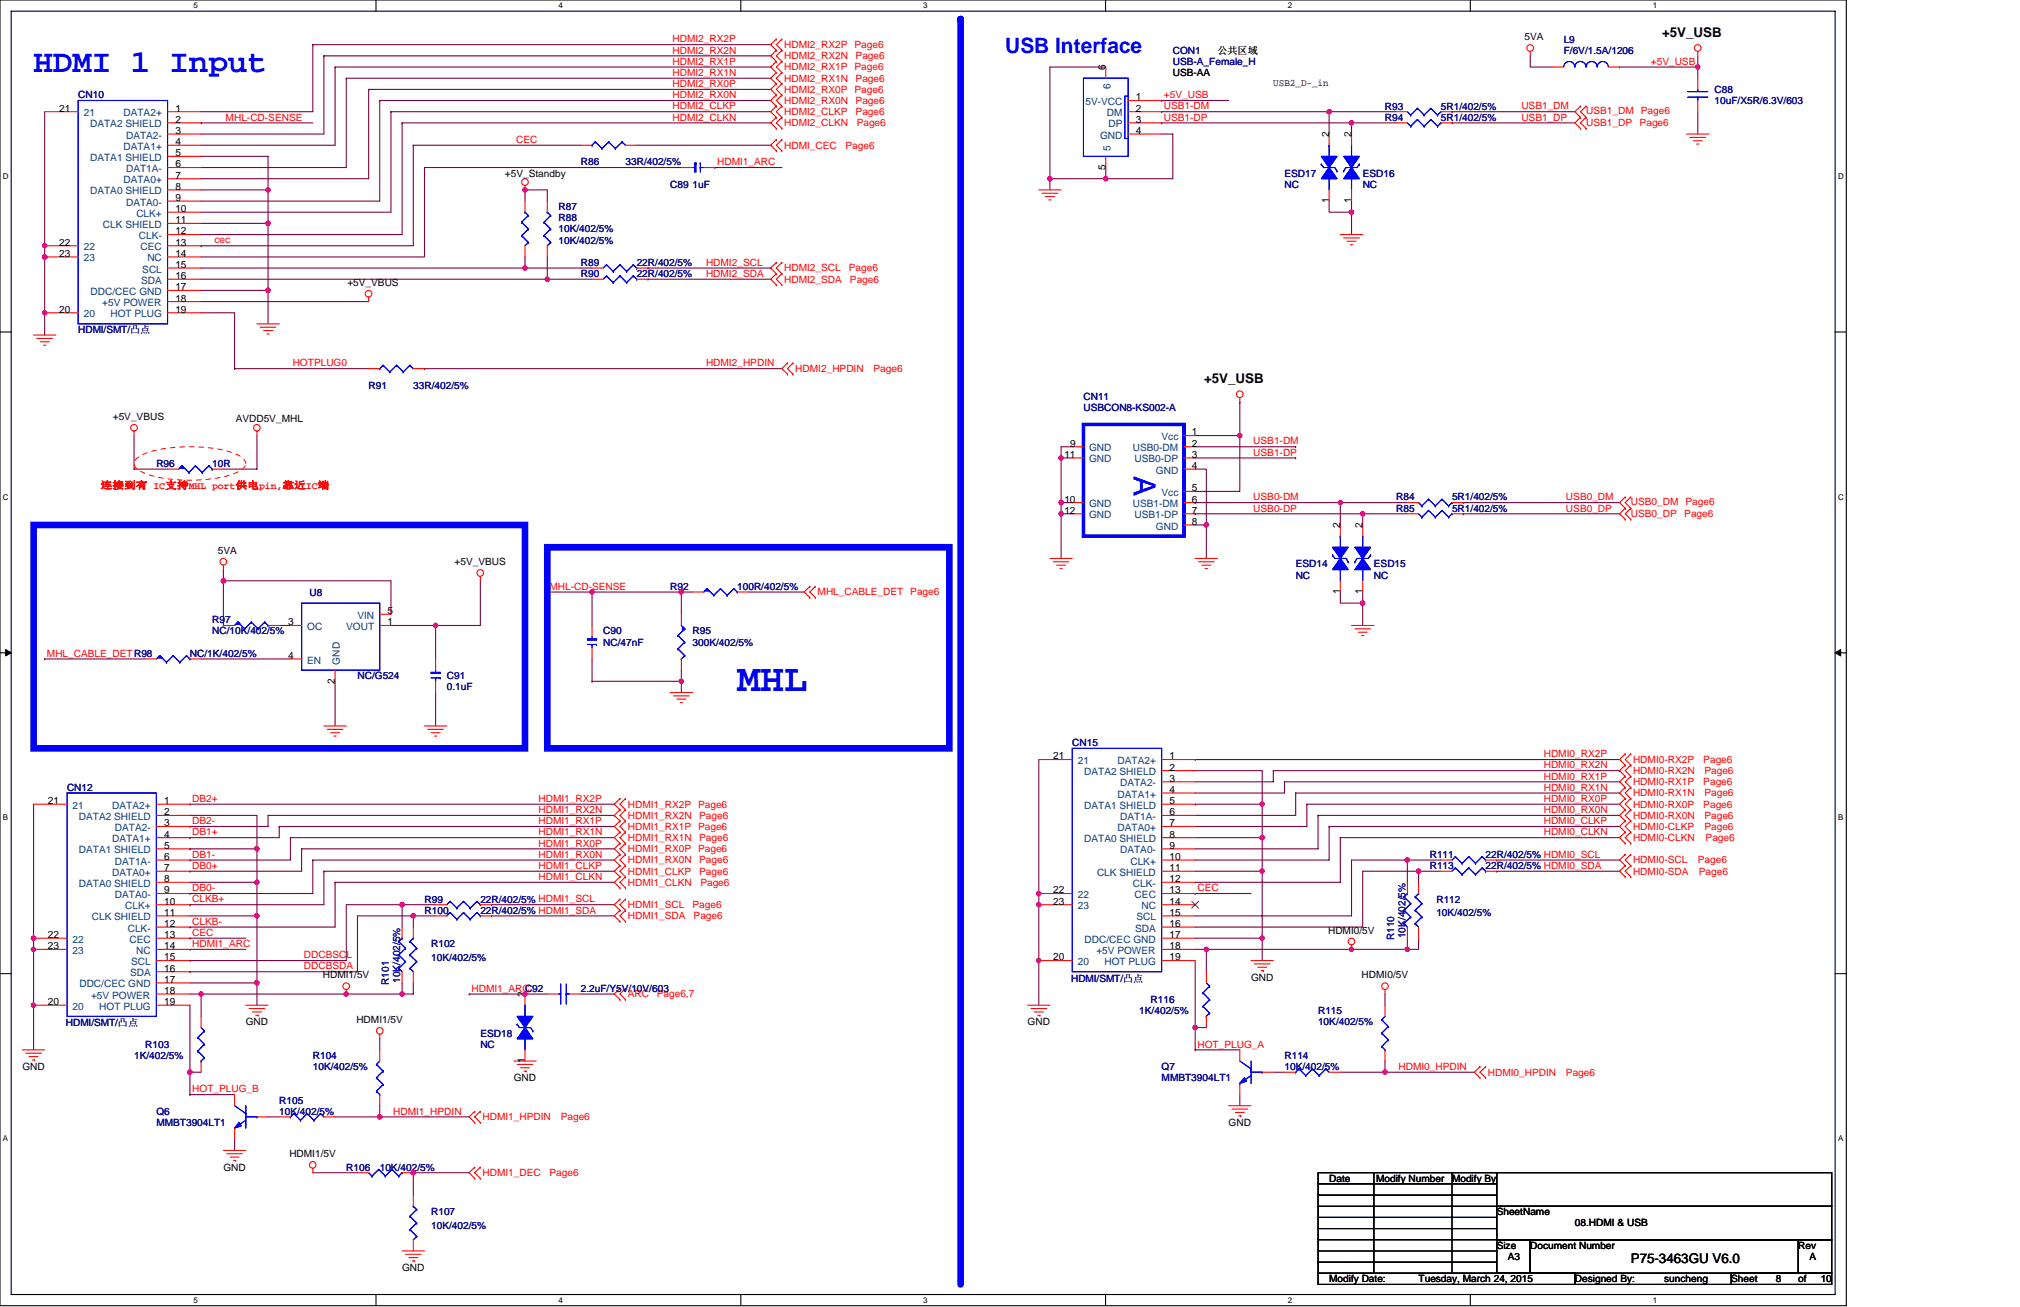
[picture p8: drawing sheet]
<svg xmlns="http://www.w3.org/2000/svg" width="432mm" height="279mm" viewBox="0 0 432 279" stroke-linecap="round" stroke-linejoin="round" font-family="sans-serif">
<defs><g id="words">
<text font-size="8.3" fill="#00f" x="157.6" y="147.8">MHL</text>
<text font-size="6.9" fill="#00f" x="7.2" y="15.3">HDMI 1 Input</text>
<text font-size="6.4" fill="#00f" x="242.4" y="101.7" transform="rotate(90 242.4 101.7)">A</text>
<text font-size="4.5" fill="#00f" x="214.9" y="11.4">USB Interface</text>
<g font-size="2.9">
<text x="355.3" y="7.9">+5V_USB</text>
<text x="257.4" y="81.9">+5V_USB</text>
<text x="348.6" y="270">P75-3463GU V6.0</text>
</g>
<g font-size="2.2">
<text x="236.3" y="15" transform="rotate(-90 236.3 15)">6</text>
<text x="12.6" y="23.9">21</text>
<text x="37.5" y="23.9">1</text>
<text x="242.8" y="23.9">2</text>
<text x="242.8" y="21.5">1</text>
<text x="37.5" y="26.2">2</text>
<text x="37.5" y="28.6">3</text>
<text x="242.8" y="28.6">4</text>
<text x="242.8" y="26.2">3</text>
<text x="284.1" y="29.4" transform="rotate(-90 284.1 29.4)">2</text>
<text x="288.9" y="29.4" transform="rotate(-90 288.9 29.4)">2</text>
<text x="37.5" y="33.4">5</text>
<text x="37.5" y="31">4</text>
<text x="37.5" y="35.8">6</text>
<text x="37.5" y="40.6">8</text>
<text x="37.5" y="38.2">7</text>
<text x="236.3" y="36.3" transform="rotate(-90 236.3 36.3)">5</text>
<text x="37.5" y="47.7">11</text>
<text x="37.5" y="45.3">10</text>
<text x="37.5" y="43">9</text>
<text x="284.1" y="43.5" transform="rotate(-90 284.1 43.5)">1</text>
<text x="288.9" y="43.5" transform="rotate(-90 288.9 43.5)">1</text>
<text x="12.6" y="52.5">22</text>
<text x="37.5" y="52.5">13</text>
<text x="37.5" y="50.1">12</text>
<text x="12.6" y="54.9">23</text>
<text x="37.5" y="54.9">14</text>
<text x="37.5" y="59.7">16</text>
<text x="37.5" y="57.3">15</text>
<text x="37.5" y="64.5">18</text>
<text x="37.5" y="62.1">17</text>
<text x="12.6" y="66.8">20</text>
<text x="37.5" y="66.8">19</text>
<text x="228.7" y="95.5">9</text>
<text x="254.8" y="93.1">1</text>
<text x="254.8" y="95.5">2</text>
<text x="227.5" y="97.9">11</text>
<text x="254.8" y="100.3">4</text>
<text x="254.8" y="97.9">3</text>
<text x="227.5" y="107.4">10</text>
<text x="254.8" y="105">5</text>
<text x="254.8" y="107.4">6</text>
<text x="227.5" y="109.8">12</text>
<text x="254.8" y="112.2">8</text>
<text x="254.8" y="109.8">7</text>
<text x="286.5" y="112.9" transform="rotate(-90 286.5 112.9)">2</text>
<text x="291.3" y="112.9" transform="rotate(-90 291.3 112.9)">2</text>
<text x="82.8" y="131.3">5</text>
<text x="286.5" y="127" transform="rotate(-90 286.5 127)">1</text>
<text x="291.3" y="127" transform="rotate(-90 291.3 127)">1</text>
<text x="61.6" y="133.7">3</text>
<text x="82.8" y="133.7">1</text>
<text x="61.6" y="140.8">4</text>
<text x="71.6" y="146.1" transform="rotate(-90 71.6 146.1)">2</text>
<text x="225.1" y="162.3">21</text>
<text x="250" y="164.7">2</text>
<text x="250" y="162.3">1</text>
<text x="250" y="167.1">3</text>
<text x="10.2" y="171.9">21</text>
<text x="35.1" y="171.9">1</text>
<text x="250" y="171.9">5</text>
<text x="250" y="169.5">4</text>
<text x="35.1" y="174.3">2</text>
<text x="35.1" y="179">4</text>
<text x="35.1" y="176.7">3</text>
<text x="250" y="179">8</text>
<text x="250" y="176.7">7</text>
<text x="250" y="174.3">6</text>
<text x="35.1" y="181.4">5</text>
<text x="35.1" y="183.8">6</text>
<text x="250" y="183.8">10</text>
<text x="250" y="181.4">9</text>
<text x="35.1" y="188.6">8</text>
<text x="35.1" y="186.2">7</text>
<text x="35.1" y="191">9</text>
<text x="225.1" y="191">22</text>
<text x="250" y="186.2">11</text>
<text x="250" y="191">13</text>
<text x="250" y="188.6">12</text>
<text x="35.1" y="195.8">11</text>
<text x="35.1" y="193.4">10</text>
<text x="225.1" y="193.4">23</text>
<text x="250" y="193.4">14</text>
<text x="250" y="195.8">15</text>
<text x="10.2" y="202.9">23</text>
<text x="10.2" y="200.5">22</text>
<text x="35.1" y="200.5">13</text>
<text x="35.1" y="202.9">14</text>
<text x="35.1" y="198.2">12</text>
<text x="250" y="202.9">18</text>
<text x="250" y="200.5">17</text>
<text x="250" y="198.2">16</text>
<text x="35.1" y="207.7">16</text>
<text x="35.1" y="205.3">15</text>
<text x="225.1" y="205.3">20</text>
<text x="250" y="205.3">19</text>
<text x="10.2" y="214.9">20</text>
<text x="35.1" y="214.9">19</text>
<text x="35.1" y="212.5">18</text>
<text x="35.1" y="210.1">17</text>
<text x="112.2" y="213.2" transform="rotate(-90 112.2 213.2)">2</text>
<text x="112.2" y="227.3" transform="rotate(-90 112.2 227.3)">1</text>
</g>
<g font-size="2.2" fill="#004080">
<text x="232" y="22.5">5V-VCC</text>
<text x="237.4" y="19.1" transform="rotate(-90 237.4 19.1)">6</text>
<text x="17.9" y="24.8">21</text>
<text x="19.3" y="27.2">DATA2 SHIELD</text>
<text x="26.4" y="24.8">DATA2+</text>
<text x="26.9" y="29.6">DATA2-</text>
<text x="235.2" y="29.6">GND</text>
<text x="236.6" y="24.8">DM</text>
<text x="237" y="27.2">DP</text>
<text x="19.3" y="34.4">DATA1 SHIELD</text>
<text x="26.4" y="32">DATA1+</text>
<text x="237.4" y="32.2" transform="rotate(-90 237.4 32.2)">5</text>
<text x="19.3" y="41.6">DATA0 SHIELD</text>
<text x="26.4" y="39.2">DATA0+</text>
<text x="26.9" y="36.8">DAT1A-</text>
<text x="26.9" y="44">DATA0-</text>
<text x="29.1" y="46.3">CLK+</text>
<text x="17.9" y="53.5">22</text>
<text x="22" y="48.7">CLK SHIELD</text>
<text x="29.7" y="51.1">CLK-</text>
<text x="30.1" y="53.5">CEC</text>
<text x="17.9" y="55.9">23</text>
<text x="30.4" y="58.3">SCL</text>
<text x="31.5" y="55.9">NC</text>
<text x="19.4" y="63.1">DDC/CEC GND</text>
<text x="21.9" y="65.4">+5V POWER</text>
<text x="30.2" y="60.7">SDA</text>
<text x="17.9" y="67.8">20</text>
<text x="23.6" y="67.8">HOT PLUG</text>
<text x="248.3" y="94.1">Vcc</text>
<text x="232.8" y="96.5">GND</text>
<text x="232.8" y="98.9">GND</text>
<text x="242.2" y="96.5">USB0-DM</text>
<text x="242.5" y="98.9">USB0-DP</text>
<text x="247.1" y="101.3">GND</text>
<text x="248.3" y="106">Vcc</text>
<text x="232.8" y="108.4">GND</text>
<text x="232.8" y="110.8">GND</text>
<text x="242.2" y="108.4">USB1-DM</text>
<text x="242.5" y="110.8">USB1-DP</text>
<text x="247.1" y="113.2">GND</text>
<text x="65.7" y="134.7">OC</text>
<text x="74" y="134.7">VOUT</text>
<text x="76.4" y="132.3">VIN</text>
<text x="65.7" y="141.8">EN</text>
<text x="72.6" y="142.1" transform="rotate(-90 72.6 142.1)">GND</text>
<text x="230.4" y="163.3">21</text>
<text x="231.8" y="165.7">DATA2 SHIELD</text>
<text x="238.9" y="163.3">DATA2+</text>
<text x="15.5" y="172.9">21</text>
<text x="24" y="172.9">DATA2+</text>
<text x="231.8" y="172.9">DATA1 SHIELD</text>
<text x="238.9" y="170.5">DATA1+</text>
<text x="239.4" y="168.1">DATA2-</text>
<text x="16.9" y="175.3">DATA2 SHIELD</text>
<text x="24.6" y="177.7">DATA2-</text>
<text x="238.9" y="177.7">DATA0+</text>
<text x="239.4" y="175.3">DAT1A-</text>
<text x="16.9" y="182.4">DATA1 SHIELD</text>
<text x="24" y="180">DATA1+</text>
<text x="24.6" y="184.8">DAT1A-</text>
<text x="231.8" y="180">DATA0 SHIELD</text>
<text x="239.4" y="182.4">DATA0-</text>
<text x="241.6" y="184.8">CLK+</text>
<text x="16.9" y="189.6">DATA0 SHIELD</text>
<text x="24" y="187.2">DATA0+</text>
<text x="24.6" y="192">DATA0-</text>
<text x="230.4" y="192">22</text>
<text x="234.5" y="187.2">CLK SHIELD</text>
<text x="242.2" y="189.6">CLK-</text>
<text x="242.5" y="192">CEC</text>
<text x="19.6" y="196.8">CLK SHIELD</text>
<text x="26.8" y="194.4">CLK+</text>
<text x="230.4" y="194.4">23</text>
<text x="242.9" y="196.8">SCL</text>
<text x="244" y="194.4">NC</text>
<text x="15.5" y="203.9">23</text>
<text x="15.5" y="201.5">22</text>
<text x="27.3" y="199.2">CLK-</text>
<text x="27.7" y="201.5">CEC</text>
<text x="29.1" y="203.9">NC</text>
<text x="231.9" y="201.5">DDC/CEC GND</text>
<text x="234.4" y="203.9">+5V POWER</text>
<text x="242.7" y="199.2">SDA</text>
<text x="27.8" y="208.7">SDA</text>
<text x="28" y="206.3">SCL</text>
<text x="230.4" y="206.3">20</text>
<text x="236.1" y="206.3">HOT PLUG</text>
<text x="15.5" y="215.9">20</text>
<text x="17" y="211.1">DDC/CEC GND</text>
<text x="19.5" y="213.5">+5V POWER</text>
<text x="21.2" y="215.9">HOT PLUG</text>
</g>
<g font-size="2.1" fill="#f00">
<text x="143.7" y="9.1">HDMI2_RX2P</text>
<text x="143.7" y="11.5">HDMI2_RX2N</text>
<text x="167.6" y="10.3">HDMI2_RX2P Page6</text>
<text x="143.7" y="16.2">HDMI2_RX1N</text>
<text x="143.7" y="13.8">HDMI2_RX1P</text>
<text x="167.6" y="15.1">HDMI2_RX1P Page6</text>
<text x="167.6" y="12.7">HDMI2_RX2N</text>
<text x="167.6" y="17.4">HDMI2_RX1N</text>
<text x="182.9" y="12.7">Page6</text>
<text x="182.9" y="17.4">Page6</text>
<text x="352.9" y="13.8">+5V_USB</text>
<text x="143.7" y="23.4">HDMI2_CLKP</text>
<text x="143.7" y="21">HDMI2_RX0N</text>
<text x="143.7" y="18.6">HDMI2_RX0P</text>
<text x="167.6" y="19.8">HDMI2_RX0P Page6</text>
<text x="167.6" y="22.2">HDMI2_RX0N</text>
<text x="182.9" y="22.2">Page6</text>
<text x="248.8" y="21">+5V_USB</text>
<text x="248.8" y="23.4">USB1-DM</text>
<text x="325.2" y="23.4">USB1_DM</text>
<text x="48.2" y="25.8">MHL-CD-SENSE</text>
<text x="143.7" y="25.8">HDMI2_CLKN</text>
<text x="167.6" y="24.6">HDMI2_CLKP</text>
<text x="167.6" y="27">HDMI2_CLKN</text>
<text x="182.9" y="24.6">Page6</text>
<text x="183.1" y="27">Page6</text>
<text x="248.8" y="25.8">USB1-DP</text>
<text x="325.2" y="25.8">USB1_DP</text>
<text x="339" y="27">USB1_DP</text>
<text x="339" y="24.4">USB1_DM</text>
<text x="350.5" y="27">Page6</text>
<text x="350.8" y="24.4">Page6</text>
<text x="110.3" y="30.6">CEC</text>
<text x="153.3" y="35.3">HDMI1_ARC</text>
<text x="167.6" y="31.8">HDMI_CEC</text>
<text x="180.7" y="31.8">Page6</text>
<text x="45.8" y="52">cec</text>
<text x="150.9" y="59.2">HDMI2_SDA</text>
<text x="150.9" y="56.8">HDMI2_SCL</text>
<text x="167.6" y="58">HDMI2_SCL</text>
<text x="181.5" y="58">Page6</text>
<text x="167.6" y="60.4">HDMI2_SDA</text>
<text x="181.7" y="60.4">Page6</text>
<text x="62.6" y="78.3">HOTPLUG0</text>
<text x="150.9" y="78.3">HDMI2_HPDIN</text>
<text x="170" y="79.5">HDMI2_HPDIN</text>
<text x="186.7" y="79.5">Page6</text>
<text x="267.9" y="95">USB1-DM</text>
<text x="267.9" y="97.4">USB1-DP</text>
<text x="21.5" y="104.5">连接到有 IC支持MHL port供电pin,靠近IC端</text>
<text x="267.9" y="107">USB0-DM</text>
<text x="334.8" y="107">USB0_DM</text>
<text x="348.6" y="107.9">USB0_DM</text>
<text x="360.3" y="107.9">Page6</text>
<text x="267.9" y="109.3">USB0-DP</text>
<text x="334.8" y="109.3">USB0_DP</text>
<text x="348.6" y="110.6">USB0_DP</text>
<text x="360" y="110.6">Page6</text>
<text x="117.5" y="126.1">MHL-CD-SENSE</text>
<text x="174.8" y="127.3">MHL_CABLE_DET Page6</text>
<text x="10" y="140.4">MHL_CABLE_DETR98</text>
<text x="330" y="161.9">HDMI0_RX2P</text>
<text x="330" y="166.6">HDMI0_RX1P</text>
<text x="330" y="164.3">HDMI0_RX2N</text>
<text x="349.1" y="163.1">HDMI0-RX2P</text>
<text x="349.1" y="167.9">HDMI0-RX1P</text>
<text x="349.1" y="165.5">HDMI0-RX2N</text>
<text x="364.1" y="163.1">Page6</text>
<text x="364.1" y="167.9">Page6</text>
<text x="364.3" y="165.5">Page6</text>
<text x="41.1" y="171.4">DB2+</text>
<text x="115.1" y="171.4">HDMI1_RX2P</text>
<text x="115.1" y="173.8">HDMI1_RX2N</text>
<text x="134.2" y="172.6">HDMI1_RX2P Page6</text>
<text x="330" y="173.8">HDMI0_RX0N</text>
<text x="330" y="171.4">HDMI0_RX0P</text>
<text x="330" y="169">HDMI0_RX1N</text>
<text x="349.1" y="172.6">HDMI0-RX0P</text>
<text x="349.1" y="170.3">HDMI0-RX1N</text>
<text x="364.1" y="172.6">Page6</text>
<text x="364.3" y="170.3">Page6</text>
<text x="41.1" y="178.6">DB1+</text>
<text x="41.1" y="176.2">DB2-</text>
<text x="115.1" y="178.6">HDMI1_RX1N</text>
<text x="115.1" y="176.2">HDMI1_RX1P</text>
<text x="134.2" y="177.4">HDMI1_RX1P Page6</text>
<text x="134.2" y="175">HDMI1_RX2N</text>
<text x="134.2" y="179.8">HDMI1_RX1N</text>
<text x="149.5" y="175">Page6</text>
<text x="149.5" y="179.8">Page6</text>
<text x="330" y="178.6">HDMI0_CLKN</text>
<text x="330" y="176.2">HDMI0_CLKP</text>
<text x="349.1" y="177.4">HDMI0-CLKP</text>
<text x="349.1" y="175">HDMI0-RX0N</text>
<text x="349.1" y="179.8">HDMI0-CLKN</text>
<text x="364.3" y="175">Page6</text>
<text x="364.3" y="177.4">Page6</text>
<text x="364.6" y="179.8">Page6</text>
<text x="41.1" y="183.4">DB1-</text>
<text x="41.1" y="185.8">DB0+</text>
<text x="115.1" y="183.4">HDMI1_RX0N</text>
<text x="115.1" y="181">HDMI1_RX0P</text>
<text x="115.1" y="185.8">HDMI1_CLKP</text>
<text x="134.2" y="182.2">HDMI1_RX0P Page6</text>
<text x="134.2" y="184.6">HDMI1_RX0N</text>
<text x="149.5" y="184.6">Page6</text>
<text x="349.1" y="184.6">HDMI0-SCL</text>
<text x="362.9" y="184.6">Page6</text>
<text x="41.1" y="190.5">DB0-</text>
<text x="115.1" y="188.1">HDMI1_CLKN</text>
<text x="134.2" y="187">HDMI1_CLKP</text>
<text x="134.2" y="189.4">HDMI1_CLKN</text>
<text x="149.5" y="187">Page6</text>
<text x="149.7" y="189.4">Page6</text>
<text x="256" y="190.5">CEC</text>
<text x="349.1" y="187">HDMI0-SDA</text>
<text x="363.2" y="187">Page6</text>
<text x="41.1" y="192.9">CLKB+</text>
<text x="41.1" y="197.7">CLKB-</text>
<text x="134.2" y="194.1">HDMI1_SCL</text>
<text x="134.2" y="196.5">HDMI1_SDA</text>
<text x="148" y="194.1">Page6</text>
<text x="148.3" y="196.5">Page6</text>
<text x="41.1" y="200.1">CEC</text>
<text x="41.1" y="202.5">HDMI1_ARC</text>
<text x="65" y="207.2">DDCBSDA</text>
<text x="65" y="204.9">DDCBSCL</text>
<text x="100.8" y="212">HDMI1_ARC</text>
<text x="134.2" y="213.2">ARC</text>
<text x="140.4" y="213.2">Page6,7</text>
<text x="256" y="223.9">HOT_PLUG_A</text>
<text x="41.1" y="233.5">HOT_PLUG_B</text>
<text x="298.9" y="228.7">HDMI0_HPDIN</text>
<text x="318" y="230">HDMI0_HPDIN</text>
<text x="334.7" y="230">Page6</text>
<text x="84.1" y="238.3">HDMI1_HPDIN</text>
<text x="103.1" y="239.5">HDMI1_HPDIN</text>
<text x="119.9" y="239.5">Page6</text>
<text x="103.1" y="251.4">HDMI1_DEC</text>
<text x="117.5" y="251.4">Page6</text>
</g>
<g font-size="2.1" fill="#000080">
<text x="250.7" y="11.5">CON1</text>
<text x="334.3" y="9.1">L9</text>
<text x="334.3" y="11.5">F/6V/1.5A/1206</text>
<text x="250.7" y="13.9">USB-A_Female_H</text>
<text x="16.7" y="21">CN10</text>
<text x="296.1" y="23.4">R93</text>
<text x="308" y="23.4">5R1/402/5%</text>
<text x="366.5" y="19.8">C88</text>
<text x="366.5" y="22.2">10uF/X5R/6.3V/603</text>
<text x="296.1" y="25.8">R94</text>
<text x="308" y="25.8">5R1/402/5%</text>
<text x="124.2" y="35.3">R86</text>
<text x="133.7" y="35.3">33R/402/5%</text>
<text x="143.3" y="40.1">C89 1uF</text>
<text x="274.6" y="37.7">ESD17</text>
<text x="274.6" y="40.1">NC</text>
<text x="291.3" y="37.7">ESD16</text>
<text x="291.3" y="40.1">NC</text>
<text x="119.4" y="47.3">R88</text>
<text x="119.4" y="44.9">R87</text>
<text x="119.4" y="49.7">10K/402/5%</text>
<text x="119.4" y="52.1">10K/402/5%</text>
<text x="124.2" y="56.9">R89</text>
<text x="124.2" y="59.2">R90</text>
<text x="136.1" y="56.9">22R/402/5%</text>
<text x="136.1" y="59.2">22R/402/5%</text>
<text x="16.7" y="71.2">HDMI/SMT/凸点</text>
<text x="78.8" y="83.1">R91</text>
<text x="88.3" y="83.1">33R/402/5%</text>
<text x="231.6" y="85.5">CN11</text>
<text x="231.6" y="87.9">USBCON8-KS002-A</text>
<text x="33.4" y="99.8">R96</text>
<text x="45.4" y="99.8">10R</text>
<text x="298.4" y="107">R84</text>
<text x="310.4" y="107">5R1/402/5%</text>
<text x="298.4" y="109.4">R85</text>
<text x="310.4" y="109.4">5R1/402/5%</text>
<text x="277" y="121.3">ESD14</text>
<text x="277" y="123.7">NC</text>
<text x="293.7" y="121.3">ESD15</text>
<text x="293.7" y="123.7">NC</text>
<text x="66.1" y="127.5">U8</text>
<text x="143.3" y="126.1">R92</text>
<text x="157.6" y="126.1">100R/402/5%</text>
<text x="45.4" y="133.2">R97</text>
<text x="45.4" y="135.6">NC/10K/402/5%</text>
<text x="128.9" y="135.6">C90</text>
<text x="148" y="135.6">R95</text>
<text x="40.6" y="140.4">NC/1K/402/5%</text>
<text x="128.9" y="138">NC/47nF</text>
<text x="148" y="138">300K/402/5%</text>
<text x="76.4" y="145.2">NC/G524</text>
<text x="95.5" y="145.2">C91</text>
<text x="95.5" y="147.6">0.1uF</text>
<text x="229.2" y="159.5">CN15</text>
<text x="14.3" y="169.1">CN12</text>
<text x="305.6" y="183.4">R111</text>
<text x="305.6" y="185.8">R113</text>
<text x="317.6" y="183.4">22R/402/5% HDMI0_SCL</text>
<text x="317.6" y="185.8">22R/402/5% HDMI0_SDA</text>
<text x="90.7" y="192.9">R99</text>
<text x="90.7" y="195.3">R100</text>
<text x="102.7" y="195.3">22R/402/5% HDMI1_SDA</text>
<text x="102.7" y="192.9">22R/402/5% HDMI1_SCL</text>
<text x="307" y="192.9">R112</text>
<text x="307" y="195.8">10K/402/5%</text>
<text x="92.2" y="202.5">R102</text>
<text x="298" y="201" transform="rotate(-90 298 201)">R110</text>
<text x="300.4" y="200.6" transform="rotate(-90 300.4 200.6)">10K/402/5%</text>
<text x="92.2" y="205.4">10K/402/5%</text>
<text x="229" y="209.9">HDMI/SMT/凸点</text>
<text x="83.1" y="210.6" transform="rotate(-90 83.1 210.6)">R101</text>
<text x="85.5" y="210.1" transform="rotate(-90 85.5 210.1)">10K/402/5%</text>
<text x="112.2" y="212">C92</text>
<text x="124.2" y="212">2.2uF/Y5V/10V/603</text>
<text x="245.9" y="214.4">R116</text>
<text x="14.1" y="219.4">HDMI/SMT/凸点</text>
<text x="102.7" y="221.6">ESD18</text>
<text x="243.5" y="216.8">1K/402/5%</text>
<text x="281.7" y="216.8">R115</text>
<text x="281.7" y="219.2">10K/402/5%</text>
<text x="28.7" y="226.4">1K/402/5%</text>
<text x="31.1" y="224">R103</text>
<text x="66.9" y="226.4">R104</text>
<text x="102.7" y="224">NC</text>
<text x="274.6" y="226.4">R114</text>
<text x="66.9" y="228.7">10K/402/5%</text>
<text x="248.3" y="228.7">Q7</text>
<text x="248.3" y="231.1">MMBT3904LT1</text>
<text x="274.6" y="228.7">10K/402/5%</text>
<text x="33.4" y="238.3">Q6</text>
<text x="59.7" y="235.9">R105</text>
<text x="59.7" y="238.3">10K/402/5%</text>
<text x="33.4" y="240.7">MMBT3904LT1</text>
<text x="74" y="250.2">R106</text>
<text x="81.2" y="250.2">10K/402/5%</text>
<text x="92.2" y="259.8">R107</text>
<text x="92.2" y="262.7">10K/402/5%</text>
</g>
<g font-size="2.1">
<text x="260.2" y="11.5">公共区域</text>
<text x="325.9" y="8.6">5VA</text>
<text x="250.7" y="16.3">USB-AA</text>
<text x="272.2" y="18.4">USB2_D-_in</text>
<text x="107.9" y="37.7">+5V_Standby</text>
<text x="74.3" y="61.2">+5V_VBUS</text>
<text x="24.1" y="89.8">+5V_VBUS</text>
<text x="50.4" y="90.3">AVDD5V_MHL</text>
<text x="46.6" y="118.4">5VA</text>
<text x="97.2" y="120.8">+5V_VBUS</text>
<text x="283.9" y="199.6">HDMI0/5V</text>
<text x="69" y="209.2">HDMI1/5V</text>
<text x="267.4" y="209.7">GND</text>
<text x="291.1" y="209.2">HDMI0/5V</text>
<text x="52.5" y="219.2">GND</text>
<text x="76.2" y="218.7">HDMI1/5V</text>
<text x="219.7" y="219.2">GND</text>
<text x="4.8" y="228.7">GND</text>
<text x="109.8" y="231.1">GND</text>
<text x="262.6" y="240.7">GND</text>
<text x="47.8" y="250.2">GND</text>
<text x="61.8" y="247.4">HDMI1/5V</text>
<text x="284.1" y="252.6">Date</text>
<text x="294.2" y="252.6">Modify Number</text>
<text x="310.4" y="252.6">Modify By</text>
<text x="319.9" y="259.8">SheetName</text>
<text x="336.7" y="262.2">08.HDMI &amp; USB</text>
<text x="319.9" y="267">Size</text>
<text x="322.3" y="269.3">A3</text>
<text x="327.1" y="267">Document Number</text>
<text x="384.4" y="267">Rev</text>
<text x="386.8" y="269.3">A</text>
<text x="86" y="271.7">GND</text>
<text x="284.1" y="274.1">Modify Date:</text>
<text x="303.2" y="274.1">Tuesday, March 24, 2015</text>
<text x="336.7" y="274.1">Designed By:</text>
<text x="355.7" y="274.1">suncheng</text>
<text x="370.1" y="274.1">Sheet</text>
<text x="379.6" y="274.1">8</text>
<text x="384.4" y="274.1">of</text>
<text x="389.2" y="274.1">10</text>
</g>
<g font-size="1.7">
<text x="41.4" y="1.8">5</text>
<text x="119.4" y="1.8">4</text>
<text x="197.3" y="1.8">3</text>
<text x="275.3" y="1.8">2</text>
<text x="353.3" y="1.8">1</text>
<text x=".6" y="38.2">D</text>
<text x="392.9" y="38.2">D</text>
<text x=".6" y="106.8">C</text>
<text x="392.9" y="106.8">C</text>
<text x=".6" y="175.4">B</text>
<text x="392.9" y="175.4">B</text>
<text x=".6" y="243.9">A</text>
<text x="392.9" y="243.9">A</text>
<text x="41.4" y="278.5">5</text>
<text x="119.4" y="278.5">4</text>
<text x="197.3" y="278.5">3</text>
<text x="275.3" y="278.5">2</text>
<text x="353.3" y="278.5">1</text>
</g>
</g></defs>
<path d="M0 0h394.7v279.1h-394.7zM2.4 2.4h389.9v274.3h-389.9z" fill="none" stroke="#000" stroke-width=".23"/>
<g fill="#fff">
<path d="M41.4 .3h.9v1.8h-.9z"/>
<path d="M41.4 277h.9v1.9h-.9z"/>
</g>
<path d="M80.4 0v2.4M80.4 276.7v2.4" fill="none" stroke="#000" stroke-width=".23"/>
<g fill="#fff">
<path d="M119.4 .3h.9v1.8h-.9z"/>
<path d="M119.4 277h.9v1.9h-.9z"/>
</g>
<path d="M158.3 0v2.4M158.3 276.7v2.4" fill="none" stroke="#000" stroke-width=".23"/>
<g fill="#fff">
<path d="M197.3 .3h1v1.8h-1z"/>
<path d="M197.3 277h1v1.9h-1z"/>
</g>
<path d="M236.3 0v2.4M236.3 276.7v2.4" fill="none" stroke="#000" stroke-width=".23"/>
<g fill="#fff">
<path d="M275.3 .3h.9v1.8h-.9z"/>
<path d="M275.3 277h.9v1.9h-.9z"/>
</g>
<path d="M314.3 0v2.4M314.3 276.7v2.4" fill="none" stroke="#000" stroke-width=".23"/>
<g fill="#fff">
<path d="M353.3 .3h.9v1.8h-.9z"/>
<path d="M353.3 277h.9v1.9h-.9z"/>
<path d="M.6 36.7h1.2v1.9h-1.2z"/>
<path d="M392.9 36.7h1.2v1.9h-1.2z"/>
<path d="M.6 105.3h1.2v1.8h-1.2z"/>
<path d="M392.9 105.3h1.2v1.8h-1.2z"/>
</g>
<path d="M0 71h2.4M392.3 71h2.4" fill="none" stroke="#000" stroke-width=".23"/>
<g fill="#fff">
<path d="M.6 173.8h1.1v1.9h-1.1z"/>
<path d="M392.9 173.8h1.1v1.9h-1.1z"/>
</g>
<path d="M0 139.6h2.4M392.3 139.6h2.4" fill="none" stroke="#000" stroke-width=".23"/>
<path d="M1.2 138.9l1.2 .7-1.2 .6zM392.3 139.6l1.2-.7v1.3z" fill="#000" stroke="#000" stroke-width=".21"/>
<g fill="#fff">
<path d="M.6 242.4h1.1v1.9h-1.1z"/>
<path d="M392.9 242.4h1.1v1.9h-1.1z"/>
</g>
<g fill="none" stroke="#000" stroke-width=".23">
<path d="M0 208.1h2.4M392.3 208.1h2.4M281.7 253.1h38.2M281.7 255.5h38.2M281.7 257.9h38.2M281.7 250.7h38.2v21.5h-38.2zM293.7 250.7v21.5M310.4 250.7v21.5M319.9 250.7h71.7v7.2h-71.7zM319.9 257.9h71.7v7.1h-71.7zM281.7 272.2h55v2.4h-55zM281.7 260.2h38.2"/>
<path d="M281.7 262.6h38.2M281.7 265h38.2M281.7 267.4h38.2M281.7 269.8h.1M281.7 269.8h38.2M319.9 265h7.2v7.2h-7.2zM327.1 265h57.3v7.2h-57.3zM336.7 272.2h33.4v2.4h-33.4zM370.1 272.2h21.5v2.4h-21.5zM384.4 265h7.2v7.2h-7.2z"/>
</g>
<g fill="none" stroke="#800040" stroke-width=".23">
<path d="M66.9 9.5v14.4h-23.9M66.9 9.5h.1M66.9 9.5h97.8M69.2 11.9v16.8h-26.2M69.2 11.9h.1M69.2 11.9h95.5M71.6 14.3h.1M71.6 14.3v16.8h-28.6M71.6 14.3h93.1M74 16.7h.1M74 16.7v19.1h-31M74 16.7h90.7"/>
<path d="M78.8 19.1h.1M78.8 19.1v19.1h-35.8M78.8 19.1h85.9M236.4 14.3h-12v23.9M327.1 11.9v2.4h4.8M346.2 14.3h.1M346.2 14.3h16.7M362.9 14.3v2.4M362.9 11.9v2.4M9.5 23.9v28.6M43 26.3h.1M43 33.4h14.3v7.2"/>
<path d="M43 26.3h23.9M81.2 21.5h.1M81.2 21.5v21.5h-38.2M81.2 21.5h83.5M83.6 23.9v21.5h-40.6M83.6 23.9h.1M83.6 23.9h81.1M86 26.3h.1M86 26.3v23.8h-43M86 26.3h78.7M88.3 31.1h.1M88.3 31.1v21.4h-45.3"/>
<path d="M88.3 31.1h35.9M136.1 31.1h28.6M145.6 35.8h-54.9v19.1h-47.7M152.8 35.8h.1M152.8 35.8h14.3M224.4 38.2h.1M224.4 38.2h12M224.4 38.2v2.4M236.4 38.2h.1M236.4 35.8v2.4M248.3 21.5h.1M248.3 28.7h2.4v9.5h-14.3"/>
<path d="M248.3 26.3h.1M248.3 23.9h.1M248.3 26.3h40.6M248.3 23.9h50.1M248.3 21.5h14.3M284.1 23.9v4.8M284.1 23.9h.1M288.9 26.3h9.5M288.9 26.3h.1M288.9 26.3v2.4M310.4 23.9h.1M310.4 26.3h.1"/>
<path d="M310.4 26.3h26.3M310.4 23.9h26.3M362.9 23.9v4.8M9.5 52.5h.1M9.5 54.9h.1M9.5 52.5v19.1M43 52.5h.1M43 47.8h14.3M43 40.6h14.3M43 57.3h69.2M43 59.7h74M57.3 47.8h.1"/>
<path d="M57.3 40.6h.1M57.3 40.6v28.6M112.2 57.3h.1M112.2 40.6v2.4M112.2 40.6h.1M112.2 54.9v2.4M112.2 40.6h4.8v2.4M112.2 57.3h14.4M117 59.7h.1M117 54.9v4.8M117 59.7h9.6M138.5 59.7h.1"/>
<path d="M138.5 57.3h.1M138.5 59.7h26.2M138.5 57.3h26.2M284.1 43v2.4h4.8M288.9 45.4h.1M288.9 43v2.4M288.9 45.4v4.7M9.5 66.9h.1M43 64.5h35.8M43 66.9h7.1v11.9M43 62.1h14.3M50.1 78.8h.1"/>
<path d="M50.1 78.8h28.7M57.3 62.1h.1M90.7 78.8h.1M90.7 78.8h76.4M28.7 93.1v7.2h7.1M54.9 93.1v7.2h-7.1M226.8 97.9h.1M226.8 97.9v11.9M229.2 95.5h-2.4v2.4h2.4M255.5 95.5h21.5M255.5 97.9h21.5M265 86v7.1h-9.5"/>
<path d="M265 86h.1M265 93.1v12h-9.5M277 95.5h.1M277 97.9h.1M226.8 109.8v9.6M226.8 107.4h2.4M226.8 109.8h.1M226.8 107.4h.1M226.8 109.8h2.4M255.5 112.2h2.4v7.2M255.5 100.3h2.4v11.9M255.5 109.8h.1"/>
<path d="M255.5 107.4h.1M255.5 109.8h35.8M255.5 107.4h45.3M257.9 112.2h.1M286.5 107.4v4.8M286.5 107.4h.1M291.3 109.8h9.5M291.3 109.8h.1M291.3 109.8v2.4M312.8 107.4h.1M312.8 109.8h.1M312.8 109.8h33.4"/>
<path d="M312.8 107.4h33.4M47.8 124.2v9.5M47.8 124.2h.1M47.8 124.2h35.8v7.1M47.8 121.8h.1M47.8 121.8v2.4M59.7 133.7h2.4M83.6 133.7h9.5M93.1 133.7h.1M93.1 133.7v7.2M102.7 124.2v9.5h-9.6M117 126.6h.1"/>
<path d="M117 126.6h31M126.6 126.6h.1M126.6 126.6v7.1M145.6 126.6v4.7M145.6 126.6h.1M160 126.6h11.9M286.5 126.6v2.3h4.8M291.3 128.9h.1M291.3 126.6v2.3M291.3 128.9v4.8M9.5 140.9h.1M9.5 140.9h21.6"/>
<path d="M43 140.9h19.1M71.6 145.6v9.6M93.1 148v7.2M126.6 145.6h.1M126.6 140.9v4.7M126.6 145.6h19M145.6 143.3v2.3M145.6 145.6v2.4M7.2 171.9v28.7M40.6 171.9h.1M40.6 179.1h.1M40.6 174.3h14.3v7.2"/>
<path d="M40.6 176.7h.1M40.6 171.9h90.7M59.7 176.7h.1M59.7 176.7v2.4h-19.1M59.7 176.7h71.6M62.1 179.1h.1M62.1 179.1v4.8h-21.5M62.1 179.1h69.2M131.3 174.3h-74v2.4h-16.7M131.3 174.3h.1M222.1 162.4v28.6M255.5 162.4h.1"/>
<path d="M255.5 164.7h14.3v7.2M255.5 171.9h.1M255.5 179.1h14.3M255.5 171.9h14.3M255.5 162.4h90.7M269.8 171.9v7.2M269.8 179.1h.1M269.8 179.1v26.2M274.6 167.1v2.4h-19.1M274.6 167.1h.1M274.6 167.1h71.6M277 169.5h.1"/>
<path d="M277 169.5v4.8h-21.5M277 169.5h69.2M279.4 171.9h.1M279.4 171.9v4.8h-23.9M279.4 171.9h66.8M281.7 174.3h.1M281.7 174.3v7.2h-26.2M281.7 174.3h64.5M284.1 176.7h.1M284.1 176.7v7.2h-28.6M284.1 176.7h62.1M286.5 179.1h.1"/>
<path d="M286.5 179.1v9.5h-31M286.5 179.1h59.7M346.2 164.7h-74v2.4h-16.7M346.2 164.7h.1M40.6 183.9h.1M40.6 186.2h.1M40.6 191h.1M40.6 193.4h.1M40.6 198.2h.1M40.6 181.5h.1M40.6 188.6h14.3M40.6 195.8h14.3"/>
<path d="M40.6 181.5h14.3M54.9 195.8h.1M54.9 181.5v7.1M54.9 188.6h.1M54.9 188.6v26.3M64.5 181.5h.1M64.5 181.5v4.7h-23.9M64.5 181.5h66.8M66.9 183.9h.1M66.9 183.9v7.1h-26.3M66.9 183.9h64.4M69.2 186.2h.1"/>
<path d="M69.2 186.2v7.2h-28.6M69.2 186.2h62.1M71.6 188.6h.1M71.6 188.6v9.6h-31M71.6 188.6h59.7M86 198.2v-4.8h-12v11.9h-33.4M86 193.4h.1M86 193.4h7.1M88.3 195.8h4.8M88.3 195.8h-11.9v11.9h-35.8M88.3 195.8h.1M88.3 195.8v2.4"/>
<path d="M105.1 193.4h.1M105.1 195.8h.1M105.1 193.4h26.2M105.1 195.8h26.2M222.1 193.4h.1M222.1 191h.1M222.1 191v23.9M255.5 186.2h14.3M255.5 191h.1M255.5 191h11.9M269.8 186.2h.1M300.8 183.9h-11.9v11.9h-33.4"/>
<path d="M300.8 183.9v4.7M300.8 183.9h.1M300.8 183.9h7.2M303.2 186.2h-11.9v12h-35.8M303.2 186.2h4.8M303.2 186.2h.1M303.2 186.2v2.4M319.9 183.9h.1M319.9 186.2h.1M319.9 183.9h26.3M319.9 186.2h26.3M7.2 202.9h.1"/>
<path d="M7.2 214.9h.1M7.2 200.6h.1M7.2 200.6v23.8M40.6 214.9v14.3h2.4M40.6 207.7h.1M40.6 205.3h.1M40.6 210.1h14.3M40.6 200.6h.1M40.6 212.5h2.4v4.8M40.6 202.9h.1M40.6 200.6h11.9M40.6 202.9h11.9"/>
<path d="M43 212.5h.1M43 212.5h43M54.9 210.1h.1M86 210.1v2.4M86 212.5h.1M88.3 210.1v2.4h-2.3M100.3 212.5h.1M100.3 212.5h16.7M112.2 212.5h.1M124.2 212.5h7.1M222.1 205.3h.1M255.5 205.3v14.4h2.4"/>
<path d="M255.5 219.7h.1M255.5 200.6h14.3M255.5 202.9h2.4v4.8M255.5 219.7v4.7M257.9 202.9h.1M257.9 202.9h42.9M269.8 200.6h.1M296.1 212.5v2.4M300.8 200.6v2.3M300.8 202.9h.1M303.2 200.6v2.3h-2.4M40.6 229.2h.1"/>
<path d="M40.6 234h.1M40.6 229.2v4.8M40.6 234h9.5M57.3 238.8h2.4M71.6 238.8h9.6M81.2 238.8h.1M81.2 236.4v2.4M81.2 222.1v2.3M81.2 238.8h19.1M255.5 224.4h.1M255.5 224.4h9.5M265 234v2.4"/>
<path d="M272.2 229.2h2.4M286.5 229.2h9.6M296.1 229.2h.1M296.1 226.8v2.4M296.1 229.2h19.1M50.1 243.5v2.4M66.9 250.7h9.5M88.3 250.7v4.8M88.3 250.7h.1M88.3 250.7h12"/>
</g>
<g fill="#f0f" stroke="#f0f" stroke-width=".23">
<circle cx="117" cy="59.7" r=".47"/>
<circle cx="112.2" cy="57.3" r=".47"/>
<circle cx="9.5" cy="54.9" r=".47"/>
<circle cx="9.5" cy="52.5" r=".47"/>
<circle cx="57.3" cy="47.7" r=".47"/>
<circle cx="9.5" cy="66.8" r=".47"/>
<circle cx="57.3" cy="40.6" r=".47"/>
<circle cx="57.3" cy="62.1" r=".47"/>
<circle cx="236.4" cy="38.2" r=".47"/>
<circle cx="224.4" cy="38.2" r=".47"/>
<circle cx="362.9" cy="14.3" r=".47"/>
<circle cx="93.1" cy="133.7" r=".47"/>
<circle cx="126.5" cy="126.5" r=".47"/>
<circle cx="145.6" cy="126.5" r=".47"/>
<circle cx="145.6" cy="145.6" r=".48"/>
<circle cx="112.2" cy="40.6" r=".47"/>
<circle cx="47.7" cy="124.1" r=".47"/>
<circle cx="265" cy="93.1" r=".47"/>
<circle cx="226.8" cy="109.8" r=".47"/>
<circle cx="226.8" cy="107.4" r=".47"/>
<circle cx="226.8" cy="97.9" r=".47"/>
<circle cx="257.8" cy="112.2" r=".47"/>
<circle cx="40.6" cy="229.2" r=".47"/>
<circle cx="54.9" cy="195.8" r=".47"/>
<circle cx="54.9" cy="181.4" r=".47"/>
<circle cx="54.9" cy="188.6" r=".47"/>
<circle cx="74" cy="212.5" r=".47"/>
<circle cx="43" cy="212.5" r=".47"/>
<circle cx="54.9" cy="210.1" r=".47"/>
<circle cx="86" cy="212.5" r=".47"/>
<circle cx="81.2" cy="238.8" r=".47"/>
<circle cx="85.9" cy="193.4" r=".48"/>
<circle cx="7.2" cy="202.9" r=".47"/>
<circle cx="7.2" cy="214.9" r=".47"/>
<circle cx="7.2" cy="200.6" r=".47"/>
<circle cx="88.3" cy="195.8" r=".47"/>
<circle cx="112.2" cy="212.5" r=".47"/>
<circle cx="88.3" cy="250.7" r=".47"/>
<circle cx="255.5" cy="219.6" r=".47"/>
<circle cx="269.8" cy="186.2" r=".47"/>
<circle cx="269.8" cy="171.9" r=".47"/>
<circle cx="269.8" cy="179.1" r=".47"/>
<circle cx="288.9" cy="202.9" r=".47"/>
<circle cx="257.8" cy="202.9" r=".47"/>
<circle cx="269.8" cy="200.6" r=".47"/>
<circle cx="300.8" cy="202.9" r=".47"/>
<circle cx="296.1" cy="229.2" r=".47"/>
<circle cx="222" cy="193.4" r=".47"/>
<circle cx="222" cy="205.3" r=".47"/>
<circle cx="300.8" cy="183.8" r=".47"/>
<circle cx="222" cy="191" r=".47"/>
<circle cx="303.2" cy="186.2" r=".47"/>
<circle cx="288.9" cy="45.4" r=".47"/>
<circle cx="288.9" cy="26.3" r=".48"/>
<circle cx="284.1" cy="23.9" r=".47"/>
<circle cx="291.3" cy="128.9" r=".47"/>
<circle cx="291.3" cy="109.8" r=".47"/>
<circle cx="286.5" cy="107.4" r=".47"/>
</g>
<g fill="none" stroke="#f00" stroke-width=".23">
<path d="M165.9 8.4h.1M165.9 10.8h.1M165.9 13.1h.1M165.9 15.5h.1M165.9 17.9h.1M165.9 8.4l-1.2 1.1 1.2 1.3M165.9 13.1l-1.2 1.2 1.2 1.2M165.9 10.8l-1.2 1.1 1.2 1.2M165.9 17.9l-1.2 1.2 1.2 1.2M165.9 15.5l-1.2 1.2 1.2 1.2M167.1 10.8h.1M167.1 8.4h.1"/>
<path d="M167.1 15.5h.1M167.1 13.1h.1M167.1 17.9h.1M167.1 8.4l-1.2 1.1 1.2 1.3M167.1 13.1l-1.2 1.2 1.2 1.2M167.1 10.8l-1.2 1.1 1.2 1.2M167.1 17.9l-1.2 1.2 1.2 1.2M167.1 15.5l-1.2 1.2 1.2 1.2M236.4 14.3v2.4M327.1 11v.9M331.9 14.3h2.4M343.8 14.3h2.4"/>
<path d="M362.9 11v.9M362.9 16.7v2.4M9.5 23.9h7.2M35.8 23.9h7.2M35.8 26.3h7.2M35.8 28.7h7.2M35.8 31.1h7.2M35.8 33.4h7.2M35.8 35.8h7.2M35.8 38.2h7.2M112.2 39.6v1M124.2 31.1h2.4"/>
<path d="M133.7 31.1h2.4M145.6 35.8h2.4M150.4 35.8h2.4M165.9 20.3h.1M165.9 22.7h.1M165.9 25.1h.1M165.9 27.5h.1M165.9 29.8h.1M165.9 32.2h.1M165.9 22.7l-1.2 1.2 1.2 1.2M165.9 20.3l-1.2 1.2 1.2 1.2M165.9 25.1l-1.2 1.2 1.2 1.2"/>
<path d="M165.9 29.8l-1.2 1.3 1.2 1.1M167.1 20.3h.1M167.1 25.1h.1M167.1 22.7h.1M167.1 27.5h.1M167.1 32.2h.1M167.1 29.8h.1M167.1 22.7l-1.2 1.2 1.2 1.2M167.1 20.3l-1.2 1.2 1.2 1.2M167.1 25.1l-1.2 1.2 1.2 1.2M167.1 29.8l-1.2 1.3 1.2 1.1M236.4 33.4v2.4"/>
<path d="M241.2 23.9h7.1M241.2 26.3h7.1M241.2 28.7h7.1M241.2 21.5h7.1M284.1 28.7v2.4M288.9 28.7v2.4M298.4 23.9h2.4M298.4 26.3h2.4M308 23.9h2.4M308 26.3h2.4M337.8 25.1h.1M337.8 27.5h.1"/>
<path d="M337.8 22.7h.1M337.8 25.1l-1.1 1.2 1.1 1.2M337.8 22.7l-1.1 1.2 1.1 1.2M339 27.5h.1M339 25.1h.1M339 22.7h.1M339 25.1l-1.2 1.2 1.2 1.2M339 22.7l-1.2 1.2 1.2 1.2M360.5 28.7h4.8M361.3 29.4h3.3M362 30.1h1.9M362.7 30.8h.5"/>
<path d="M362.9 21.5v2.4M9.5 52.5h7.2M9.5 54.9h7.2M35.8 40.6h7.2M35.8 43h7.2M35.8 45.4h7.2M35.8 47.8h7.2M35.8 50.1h7.2M35.8 52.5h7.2M35.8 54.9h7.2M35.8 57.3h7.2M35.8 59.7h7.2"/>
<path d="M112.2 43v2.4M112.2 52.5v2.4M117 43v2.4M117 52.5v2.4M126.6 57.3h2.3M126.6 59.7h2.3M136.1 57.3h2.4M136.1 59.7h2.4M165.9 56.1h.1M165.9 58.5h.1M165.9 56.1l-1.2 1.2 1.2 1.2M165.9 58.5l-1.2 1.2 1.2 1.2"/>
<path d="M167.1 58.5h.1M167.1 56.1h.1M167.1 56.1l-1.2 1.2 1.2 1.2M167.1 58.5l-1.2 1.2 1.2 1.2M222.1 40.6h4.7M222.8 41.3h3.3M223.5 42h1.9M224.2 42.7h.5M284.1 40.6v2.4M286.5 50.1h4.8M287.2 50.9h3.4M288 51.6h1.9"/>
<path d="M288.7 52.3h.4M288.9 40.6v2.4M7.2 71.6h4.7M7.9 72.3h3.3M8.6 73.1h1.9M9.3 73.8h.5M9.5 66.9h7.2M35.8 62.1h7.2M35.8 64.5h7.2M35.8 66.9h7.2M54.9 69.2h4.8M55.6 70h3.4"/>
<path d="M56.3 70.7h2M57.1 71.4h.5M78.8 63.5v1M78.8 78.8h2.4M88.3 78.8h2.4M165.9 60.9h.1M167.1 60.9h.1M168.3 77.6h.1M168.3 80h.1M168.3 77.6l-1.2 1.2 1.2 1.2M169.5 80h.1M169.5 77.6h.1"/>
<path d="M169.5 77.6l-1.2 1.2 1.2 1.2M28.7 92.2v.9M54.9 92.2v.9M229.2 95.5h2.4M229.2 97.9h2.4M253.1 93.1h2.4M253.1 95.5h2.4M253.1 97.9h2.4M265 85v1M35.8 100.3h2.4M45.4 100.3h2.4M224.4 119.4h4.8"/>
<path d="M229.2 109.8h2.4M229.2 107.4h2.4M253.1 100.3h2.4M253.1 109.8h2.4M253.1 107.4h2.4M253.1 105.1h2.4M253.1 112.2h2.4M255.5 119.4h4.7M286.5 112.2v2.4M291.3 112.2v2.4M300.8 109.8h2.4M300.8 107.4h2.4"/>
<path d="M310.4 109.8h2.4M310.4 107.4h2.4M347.4 108.6h.1M347.4 111h.1M347.4 106.3h.1M347.4 108.6l-1.2 1.2 1.2 1.2M347.4 106.3l-1.2 1.1 1.2 1.2M348.6 111h.1M348.6 108.6h.1M348.6 106.3h.1M348.6 108.6l-1.2 1.2 1.2 1.2M348.6 106.3l-1.2 1.1 1.2 1.2"/>
<path d="M47.8 120.8v1M47.8 133.7h2.3M57.3 133.7h2.4M62.1 133.7h2.4M81.2 133.7h2.4M81.2 131.3h2.4M102.7 123.2v1M126.6 133.7v2.4M126.6 138.5v2.4M145.6 131.3v2.4M148 126.6h2.4M157.6 126.6h2.4"/>
<path d="M173.1 125.3h.1M173.1 127.7h.1M173.1 125.3l-1.2 1.3 1.2 1.1M174.3 127.7h.1M174.3 125.3h.1M174.3 125.3l-1.2 1.3 1.2 1.1M225.1 120.1h3.4M225.9 120.8h1.9M226.6 121.5h.5M256.2 120.1h3.3M256.9 120.8h1.9M257.6 121.5h.5"/>
<path d="M286.5 124.2v2.4M288.9 133.7h4.8M289.6 134.4h3.4M290.3 135.1h1.9M291.1 135.9h.4M291.3 124.2v2.4M31.1 140.9h2.3M40.6 140.9h2.4M62.1 140.9h2.4M69.2 155.2h4.8M70 155.9h3.3M70.7 156.6h1.9"/>
<path d="M71.4 157.4h.5M71.6 143.3v2.3M90.7 155.2h4.8M91.4 155.9h3.4M92.2 156.6h1.9M92.9 157.4h.5M93.1 140.9v2.4M93.1 145.6v2.4M143.3 148h4.7M144 148.8h3.3M144.7 149.5h1.9M145.4 150.2h.5"/>
<path d="M145.6 140.9v2.4M7.2 171.9h7.1M33.4 171.9h7.2M33.4 174.3h7.2M33.4 176.7h7.2M33.4 179.1h7.2M132.5 170.7h.1M132.5 173.1h.1M132.5 175.5h.1M132.5 177.9h.1M132.5 170.7l-1.2 1.2 1.2 1.2M132.5 175.5l-1.2 1.2 1.2 1.2"/>
<path d="M132.5 173.1l-1.2 1.2 1.2 1.2M132.5 177.9l-1.2 1.2 1.2 1.2M133.7 173.1h.1M133.7 170.7h.1M133.7 177.9h.1M133.7 175.5h.1M133.7 170.7l-1.2 1.2 1.2 1.2M133.7 175.5l-1.2 1.2 1.2 1.2M133.7 173.1l-1.2 1.2 1.2 1.2M133.7 177.9l-1.2 1.2 1.2 1.2M222.1 162.4h7.1M248.3 171.9h7.2"/>
<path d="M248.3 174.3h7.2M248.3 176.7h7.2M248.3 179.1h7.2M248.3 162.4h7.2M248.3 164.7h7.2M248.3 167.1h7.2M248.3 169.5h7.2M347.4 161.2h.1M347.4 163.6h.1M347.4 165.9h.1M347.4 168.3h.1M347.4 170.7h.1"/>
<path d="M347.4 173.1h.1M347.4 175.5h.1M347.4 177.9h.1M347.4 161.2l-1.2 1.2 1.2 1.2M347.4 165.9l-1.2 1.2 1.2 1.2M347.4 163.6l-1.2 1.1 1.2 1.2M347.4 170.7l-1.2 1.2 1.2 1.2M347.4 168.3l-1.2 1.2 1.2 1.2M347.4 175.5l-1.2 1.2 1.2 1.2M347.4 173.1l-1.2 1.2 1.2 1.2M347.4 177.9l-1.2 1.2 1.2 1.2M348.6 163.6h.1"/>
<path d="M348.6 161.2h.1M348.6 168.3h.1M348.6 165.9h.1M348.6 173.1h.1M348.6 170.7h.1M348.6 177.9h.1M348.6 175.5h.1M348.6 161.2l-1.2 1.2 1.2 1.2M348.6 165.9l-1.2 1.2 1.2 1.2M348.6 163.6l-1.2 1.1 1.2 1.2M348.6 170.7l-1.2 1.2 1.2 1.2M348.6 168.3l-1.2 1.2 1.2 1.2"/>
<path d="M348.6 175.5l-1.2 1.2 1.2 1.2M348.6 173.1l-1.2 1.2 1.2 1.2M348.6 177.9l-1.2 1.2 1.2 1.2M33.4 193.4h7.2M33.4 183.9h7.2M33.4 195.8h7.2M33.4 186.2h7.2M33.4 181.5h7.2M33.4 188.6h7.2M33.4 191h7.2M33.4 198.2h7.2M86 198.2v2.4"/>
<path d="M88.3 198.2v2.4M93.1 193.4h2.4M93.1 195.8h2.4M102.7 193.4h2.4M102.7 195.8h2.4M132.5 180.3h.1M132.5 182.6h.1M132.5 185h.1M132.5 187.4h.1M132.5 189.8h.1M132.5 192.2h.1M132.5 194.6h.1"/>
<path d="M132.5 197h.1M132.5 180.3l-1.2 1.2 1.2 1.1M132.5 185l-1.2 1.2 1.2 1.2M132.5 182.6l-1.2 1.3 1.2 1.1M132.5 187.4l-1.2 1.2 1.2 1.2M132.5 192.2l-1.2 1.2 1.2 1.2M132.5 194.6l-1.2 1.2 1.2 1.2M133.7 182.6h.1M133.7 180.3h.1M133.7 187.4h.1M133.7 185h.1M133.7 189.8h.1"/>
<path d="M133.7 194.6h.1M133.7 192.2h.1M133.7 197h.1M133.7 180.3l-1.2 1.2 1.2 1.1M133.7 185l-1.2 1.2 1.2 1.2M133.7 182.6l-1.2 1.3 1.2 1.1M133.7 187.4l-1.2 1.2 1.2 1.2M133.7 192.2l-1.2 1.2 1.2 1.2M133.7 194.6l-1.2 1.2 1.2 1.2M222.1 193.4h7.1M222.1 191h7.1M248.3 193.4h7.2"/>
<path d="M248.3 183.9h7.2M248.3 195.8h7.2M248.3 186.2h7.2M248.3 181.5h7.2M248.3 188.6h7.2M248.3 191h7.2M248.3 198.2h7.2M300.8 188.6v2.4M300.8 198.2v2.4M303.2 188.6v2.4M303.2 198.2v2.4M308 183.9h2.4"/>
<path d="M308 186.2h2.4M317.6 183.9h2.3M317.6 186.2h2.3M347.4 182.6h.1M347.4 185h.1M347.4 187.4h.1M347.4 180.3h.1M347.4 182.6l-1.2 1.3 1.2 1.1M347.4 185l-1.2 1.2 1.2 1.2M348.6 185h.1M348.6 182.6h.1M348.6 187.4h.1"/>
<path d="M348.6 180.3h.1M348.6 182.6l-1.2 1.3 1.2 1.1M348.6 185l-1.2 1.2 1.2 1.2M7.2 200.6h7.1M7.2 202.9h7.1M7.2 214.9h7.1M33.4 212.5h7.2M33.4 200.6h7.2M33.4 202.9h7.2M33.4 205.3h7.2M33.4 207.7h7.2M33.4 210.1h7.2"/>
<path d="M33.4 214.9h7.2M43 217.3v2.4M52.5 214.9h4.8M53.3 215.6h3.3M54 216.3h1.9M54.7 217h.5M55.2 217h.1M74 211.5v1M86 207.7v2.4M88.3 207.7v2.4M112.2 212.5v2.4M117 212.5h2.4"/>
<path d="M121.8 212.5h2.4M132.5 211.3h.1M132.5 213.7h.1M132.5 211.3l-1.2 1.2 1.2 1.2M133.7 213.7h.1M133.7 211.3h.1M133.7 211.3l-1.2 1.2 1.2 1.2M219.7 214.9h4.7M220.4 215.6h3.3M221.1 216.3h1.9M221.8 217h.5M222.1 205.3h7.1"/>
<path d="M222.3 217h.1M248.3 200.6h7.2M248.3 202.9h7.2M248.3 205.3h7.2M257.9 207.7v2.4M257.9 217.3v2.4M267.4 205.3h4.8M268.1 206.1h3.4M268.8 206.8h2M269.6 207.5h.4M270 207.5h.1M288.9 202v.9"/>
<path d="M296.1 211.5v1M296.1 214.9v2.4M4.8 224.4h4.7M5.5 225.1h3.3M6.2 225.9h1.9M6.9 226.6h.5M7.4 226.6h.1M43 226.8v2.4M50.1 234v2.4M54.9 238.8h2.4M59.7 238.8h2.4M69.2 238.8h2.4"/>
<path d="M81.2 221.1v1M81.2 224.4v2.4M81.2 234v2.4M101.5 237.6h.1M101.5 240h.1M101.5 237.6l-1.2 1.2 1.2 1.2M102.7 240h.1M102.7 237.6h.1M102.7 237.6l-1.2 1.2 1.2 1.2M109.8 226.8h4.8M110.6 227.5h3.3M111.3 228.3h1.9"/>
<path d="M112 229h.5M112.2 224.4v2.4M112.5 229h.1M262.6 236.4h4.8M263.4 237.1h3.3M264.1 237.8h1.9M264.8 238.5h.5M265 224.4v2.4M265 231.6v2.4M265.3 238.5h.1M269.8 229.2h2.4M274.6 229.2h2.4"/>
<path d="M284.1 229.2h2.4M296.1 224.4v2.4M316.4 228h.1M316.4 230.4h.1M316.4 228l-1.2 1.2 1.2 1.2M317.6 230.4h.1M317.6 228h.1M317.6 228l-1.2 1.2 1.2 1.2M47.8 245.9h4.7M48.5 246.6h3.3M49.2 247.4h1.9M49.9 248.1h.5"/>
<path d="M50.1 241.2v2.3M50.4 248.1h.1M66.9 249.7v1M76.4 250.7h2.4M86 250.7h2.3M88.3 255.5v2.4M101.5 249.5h.1M101.5 251.9h.1M101.5 249.5l-1.2 1.2 1.2 1.2M102.7 251.9h.1M102.7 249.5h.1M102.7 249.5l-1.2 1.2 1.2 1.2"/>
<path d="M86 267.4h4.7M86.7 268.1h3.3M87.4 268.8h1.9M88.1 269.6h.5M88.3 265v2.4M88.6 269.6h.1"/>
<circle cx="327.1" cy="10.3" r=".71"/>
<circle cx="362.9" cy="10.3" r=".71"/>
<circle cx="112.2" cy="38.9" r=".71"/>
<circle cx="78.8" cy="62.8" r=".7"/>
<circle cx="28.6" cy="91.4" r=".71"/>
<circle cx="54.9" cy="91.4" r=".7"/>
<circle cx="265" cy="84.3" r=".71"/>
<circle cx="47.7" cy="120.1" r=".71"/>
<circle cx="102.7" cy="122.5" r=".7"/>
<circle cx="74" cy="210.8" r=".71"/>
<circle cx="288.9" cy="201.3" r=".71"/>
<circle cx="296.1" cy="210.8" r=".7"/>
<circle cx="81.2" cy="220.4" r=".7"/>
<circle cx="66.8" cy="249" r=".7"/>
</g>
<path d="M205.3 4.1h.1M205.3 4.1v270.5M7.2 112.2h105v47.8h-105zM117 117h85.9v43h-85.9z" fill="none" stroke="#00f" stroke-width="1.4"/>
<path d="M29.1 98.1a10.5 10.5 0 0 1 5.5-2.1 33.9 33.9 0 0 1 15.4 .9 3.4 3.4 0 0 1 2.5 2.2 2.4 2.4 0 0 1-1.6 1.8 29.5 29.5 0 0 1-15 1.5l-2.6-.5a6.8 6.8 0 0 1-4.5-2.3l-.1-.5z" fill="none" stroke="#f00" stroke-width=".21" stroke-dasharray="1 1 1 1 1 1 1 1"/>
<g fill="none" stroke="#00f" stroke-width=".23">
<path d="M231.6 16.7h9.6v16.7h-9.6zM334.3 14.3a1.17 1.17 0 0 1 1.2-1.2h-.1a1.18 1.18 0 0 1 1.2 1.2M336.7 14.3a1.16 1.16 0 0 1 1.1-1.2 1.18 1.18 0 0 1 1.2 1.2 1.21 1.21 0 0 1 1.2-1.2 1.18 1.18 0 0 1 1.2 1.2 1.19 1.19 0 0 1 1.2-1.2 1.19 1.19 0 0 1 1.2 1.2M360.8 19.6h4.3M362.9 19.1v.5M16.7 21.5h19.1v47.7h-19.1zM126.6 31.1h.1M127.3 30.3h.1M127.3 30.3l1.4 1.4M127.3 30.3l-.7 .8M128.7 31.7h.1M130.1 30.3h.1"/>
<path d="M130.1 30.3l1.5 1.4M130.1 30.3l-1.4 1.4M131.6 31.7h.1M133 30.3h.1M133 30.3l.7 .8M133 30.3l-1.4 1.4M148 35.8h.5M149.7 35.8h.1M149.7 34.9h.1M149.7 35.8h.7M149.7 34.9v1.9M241.2 20.5h-.8v9.1h.8"/>
<path d="M282.4 35.1l.5 .7h2.4l.5 .7M282.4 35.1h.1M284.1 38.2v2.4M284.1 31.1h.1M284.1 31.1v2.3M285.8 36.5h.1M287.2 36.5h.1M288.9 38.2v2.4M288.9 31.1h.1M288.9 31.1v2.3M290.6 35.1l-.5 .7h-2.4l-.5 .7M290.6 35.1h.1"/>
<path d="M300.8 26.3l.8 .7M300.8 23.9l.8 .7M301.6 27h.1M301.6 24.6h.1M303 25.5h.1M303 23.2h.1M303 25.5l-1.4 1.5M303 25.5l1.4 1.5M303 23.2l-1.4 1.4M303 23.2l1.4 1.4M304.4 27h.1M304.4 24.6h.1"/>
<path d="M305.9 25.5h.1M305.9 23.2h.1M305.9 25.5l-1.5 1.5M305.9 25.5l1.4 1.5M305.9 23.2l-1.5 1.4M305.9 23.2l1.4 1.4M307.3 27h.1M307.3 24.6h.1M308 26.3h.1M308 23.9h.1M308 26.3l-.7 .7M308 23.9l-.7 .7"/>
<path d="M360.8 20.8h4.3M362.9 20.8h.1M362.9 20.8v.7M111.5 50.4h.1M111.5 47.5h.1M111.5 50.4l1.4 1.4M111.5 47.5l1.4 1.5M112.2 45.4h.1M112.2 45.4l.7 .7M112.9 51.8h.1M112.9 49h.1M112.9 46.1h.1"/>
<path d="M112.9 51.8l-.7 .7M112.9 49l-1.4 1.4M112.9 46.1l-1.4 1.4M116.3 50.4h.1M116.3 47.5h.1M116.3 50.4l1.4 1.4M116.3 47.5l1.4 1.5M117 45.4h.1M117 45.4l.7 .7M117.7 51.8h.1M117.7 49h.1M117.7 46.1h.1"/>
<path d="M117.7 51.8l-.7 .7M117.7 49l-1.4 1.4M117.7 46.1l-1.4 1.4M129.6 56.6h.1M129.6 59h.1M129.6 56.6l-.7 .7M129.6 56.6l1.5 1.4M129.6 59l-.7 .7M129.6 59l1.5 1.4M131.1 58h.1M132.5 56.6h.1M132.5 59h.1"/>
<path d="M132.5 56.6l-1.4 1.4M132.5 56.6l1.4 1.4M132.5 59l-1.4 1.4M132.5 59l1.4 1.4M133.9 58h.1M135.4 56.6h.1M135.4 59h.1M135.4 56.6l-1.5 1.4M135.4 56.6l.7 .7M135.4 59l-1.5 1.4M135.4 59l.7 .7M136.1 57.3h.1"/>
<path d="M136.1 59.7h.1M81.2 78.8h.1M81.9 78.1h.1M81.9 78.1l1.4 1.4M81.9 78.1l-.7 .7M83.3 79.5h.1M84.8 78.1h.1M84.8 78.1l1.4 1.4M84.8 78.1l-1.5 1.4M86.2 79.5h.1M87.6 78.1h.1M87.6 78.1l.7 .7"/>
<path d="M87.6 78.1l-1.4 1.4M131.1 60.4h.1M133.9 60.4h.1M38.9 99.6h.1M38.9 99.6l-.7 .7M38.9 99.6l1.5 1.4M41.8 99.6h.1M41.8 99.6l-1.4 1.4M41.8 99.6l1.4 1.4M44.7 99.6h.1M44.7 99.6l-1.5 1.4M44.7 99.6l.7 .7"/>
<path d="M40.4 101h.1M43.2 101h.1M45.4 100.3h.1M284.8 118.7l.5 .7h2.4l.5 .7M284.8 118.7h.1M286.5 114.6h.1M286.5 114.6v2.4M291.3 114.6h.1M291.3 114.6v2.4M293 118.7l-.5 .7h-2.4l-.5 .7M293 118.7h.1M303.2 109.8l.8 .8"/>
<path d="M303.2 107.4l.8 .8M304 110.6h.1M304 108.2h.1M305.4 109.1h.1M305.4 106.7h.1M305.4 109.1l-1.4 1.5M305.4 109.1l1.4 1.5M305.4 106.7l-1.4 1.5M305.4 106.7l1.4 1.5M306.8 110.6h.1M306.8 108.2h.1M308.3 109.1h.1"/>
<path d="M308.3 106.7h.1M308.3 109.1l-1.5 1.5M308.3 109.1l1.4 1.5M308.3 106.7l-1.5 1.5M308.3 106.7l1.4 1.5M309.7 110.6h.1M309.7 108.2h.1M310.4 109.8h.1M310.4 107.4h.1M310.4 109.8l-.7 .8M310.4 107.4l-.7 .8M50.9 133h.1"/>
<path d="M50.9 133l-.8 .7M50.9 133l1.4 1.4M52.3 134.4h.1M53.7 133h.1M53.7 133l-1.4 1.4M53.7 133l1.5 1.4M55.2 134.4h.1M56.6 133h.1M56.6 133l-1.4 1.4M56.6 133l.7 .7M57.3 133.7h.1M64.5 128.9h16.7v14.4h-16.7z"/>
<path d="M125.6 137.8h1.9M126.6 136.1v.5M126.6 137.8h.1M126.6 137.8v.7M127.5 137.8h.1M144.9 135.9h.1M144.9 138.7h.1M144.9 135.9l1.5 1.4M144.9 138.7l1.5 1.5M145.6 133.7l.8 .7M146.4 134.4h.1M146.4 137.3h.1"/>
<path d="M146.4 134.4l-1.5 1.5M146.4 137.3l-1.5 1.4M151.1 125.8h.1M151.1 125.8l-.7 .8M151.1 125.8l1.5 1.5M152.6 127.3h.1M154 125.8h.1M154 125.8l-1.4 1.5M154 125.8l1.4 1.5M155.4 127.3h.1M156.9 125.8h.1M156.9 125.8l-1.5 1.5"/>
<path d="M156.9 125.8l.7 .8M157.6 126.6h.1M286.5 121.8v2.4M288.2 120.1h.1M289.6 120.1h.1M291.3 121.8v2.4M34.1 140.2h.1M34.1 140.2l-.7 .7M34.1 140.2l1.5 1.4M35.6 141.6h.1M37 140.2h.1M37 140.2l-1.4 1.4"/>
<path d="M37 140.2l1.4 1.4M38.4 141.6h.1M39.9 140.2h.1M39.9 140.2l-1.5 1.4M39.9 140.2l.7 .7M40.6 140.9h.1M92.2 144.9h1.9M93.1 143.3v.4M93.1 144.9v.7M94.1 144.9h.1M145.6 140.9h.1M146.4 140.2h.1"/>
<path d="M146.4 140.2l-.8 .7M229.2 160h19.1v47.7h-19.1zM14.3 169.5h19.1v47.8h-19.1zM96.2 192.7h.1M96.2 195.1h.1M96.2 192.7l-.7 .7M96.2 192.7l1.5 1.4M96.2 195.1l-.7 .7M96.2 195.1l1.5 1.4M97.7 194.1h.1M97.7 196.5h.1M99.1 192.7h.1"/>
<path d="M99.1 195.1h.1M99.1 192.7l-1.4 1.4M99.1 192.7l1.4 1.4M99.1 195.1l-1.4 1.4M99.1 195.1l1.4 1.4M100.5 194.1h.1M100.5 196.5h.1M102 192.7h.1M102 195.1h.1M102 192.7l-1.5 1.4M102 192.7l.7 .7M102 195.1l-1.5 1.4"/>
<path d="M102 195.1l.7 .7M102.7 193.4h.1M102.7 195.8h.1M300.1 197.5h.1M300.1 194.6h.1M300.1 191.7h.1M300.1 197.5l.7 .7M300.1 194.6l1.5 1.4M300.1 191.7l1.5 1.5M300.8 191h.1M300.8 191l-.7 .7M301.6 196h.1"/>
<path d="M301.6 193.2h.1M301.6 196l-1.5 1.5M301.6 193.2l-1.5 1.4M302.5 197.5h.1M302.5 194.6h.1M302.5 191.7h.1M302.5 197.5l.7 .7M302.5 194.6l1.5 1.4M302.5 191.7l1.5 1.5M303.2 191h.1M303.2 191l-.7 .7M304 196h.1"/>
<path d="M304 193.2h.1M304 196l-1.5 1.5M304 193.2l-1.5 1.4M311.1 183.1h.1M311.1 185.5h.1M311.1 183.1l-.7 .8M311.1 183.1l1.4 1.5M311.1 185.5l-.7 .7M311.1 185.5l1.4 1.4M312.5 184.6h.1M312.5 186.9h.1M314 183.1h.1"/>
<path d="M314 185.5h.1M314 183.1l-1.5 1.5M314 183.1l1.4 1.5M314 185.5l-1.5 1.4M314 185.5l1.4 1.4M315.4 184.6h.1M315.4 186.9h.1M316.8 183.1h.1M316.8 185.5h.1M316.8 183.1l-1.4 1.5M316.8 183.1l.8 .8M316.8 185.5l-1.4 1.4"/>
<path d="M316.8 185.5l.8 .7M317.6 183.9h.1M317.6 186.2h.1M43 219.7l.7 .7M85.2 207h.1M85.2 204.2h.1M85.2 201.3h.1M85.2 207l.8 .7M85.2 204.2l1.5 1.4M85.2 201.3l1.5 1.4M86 200.6h.1M86 200.6l-.8 .7"/>
<path d="M86.7 205.6h.1M86.7 202.7h.1M86.7 205.6l-1.5 1.4M86.7 202.7l-1.5 1.5M87.6 207h.1M87.6 204.2h.1M87.6 201.3h.1M87.6 207l.7 .7M87.6 204.2l1.5 1.4M87.6 201.3l1.5 1.4M88.3 200.6h.1M88.3 200.6l-.7 .7"/>
<path d="M89.1 205.6h.1M89.1 202.7h.1M89.1 205.6l-1.5 1.4M89.1 202.7l-1.5 1.5M110.6 218.9l.4 .8h2.4l.5 .7M110.6 218.9h.1M112.2 214.9h.1M112.2 214.9v2.4M119.4 212.5h.5M119.9 210.4v4.3M121.1 210.4v4.3M121.1 212.5h.1"/>
<path d="M121.1 212.5h.7M257.2 212.3h.1M257.2 215.1h.1M257.2 212.3l1.4 1.4M257.2 215.1l1.4 1.5M257.9 217.3h.1M257.9 210.1l.7 .7M258.6 210.8h.1M258.6 213.7h.1M258.6 216.6h.1M258.6 210.8l-1.4 1.5M258.6 213.7l-1.4 1.4"/>
<path d="M258.6 216.6l-.7 .7M295.4 218h.1M295.4 218l1.4 1.4M296.1 217.3l-.7 .7M296.8 219.4h.1M296.8 219.4l-1.4 1.5M42.3 221.8h.1M42.3 224.7h.1M42.3 221.8l1.4 1.4M42.3 224.7l1.4 1.4M43 226.8h.1M43.7 220.4h.1"/>
<path d="M43.7 223.2h.1M43.7 226.1h.1M43.7 220.4l-1.4 1.4M43.7 223.2l-1.4 1.5M43.7 226.1l-.7 .7M50.1 236.4l2.4 1.6M52.5 238h.1M52.5 236.4v4.8M52.5 239.5l-2.4 1.7M52.5 238.8h2.4M54.9 238.8h.1M62.1 238.8h.1"/>
<path d="M62.8 238h.1M62.8 238l1.4 1.5M62.8 238l-.7 .8M64.2 239.5h.1M65.7 238h.1M65.7 238l1.4 1.5M65.7 238l-1.5 1.5M67.1 239.5h.1M68.5 238h.1M68.5 238l.7 .8M68.5 238l-1.4 1.5M80.5 227.5h.1"/>
<path d="M80.5 230.4h.1M80.5 233.3h.1M80.5 227.5l1.4 1.5M80.5 230.4l1.4 1.4M80.5 233.3l.7 .7M81.2 234h.1M81.2 226.8l-.7 .7M81.9 229h.1M81.9 231.8h.1M81.9 229l-1.4 1.4M81.9 231.8l-1.4 1.5M112.2 222.1v2.3"/>
<path d="M113.9 220.4h.1M265 231.6h.1M265 226.8l2.4 1.7M267.4 228.5h.1M267.4 226.8v4.8M267.4 229.9l-2.4 1.7M267.4 229.2h2.4M269.8 229.2h.1M277 229.2h.1M277.7 228.5h.1M277.7 228.5l1.4 1.4M277.7 228.5l-.7 .7"/>
<path d="M279.1 229.9h.1M280.5 228.5h.1M280.5 228.5l1.5 1.4M280.5 228.5l-1.4 1.4M282 229.9h.1M283.4 228.5h.1M283.4 228.5l.7 .7M283.4 228.5l-1.4 1.4M295.4 220.9h.1M295.4 223.7h.1M295.4 220.9l1.4 1.4M295.4 223.7l.7 .7"/>
<path d="M296.1 224.4h.1M296.8 222.3h.1M296.8 222.3l-1.4 1.4M50.1 241.2h.1M78.8 250.7l.7 .7M79.5 251.4h.1M80.9 250h.1M80.9 250l-1.4 1.4M80.9 250l1.5 1.4M82.4 251.4h.1M83.8 250h.1M83.8 250l-1.4 1.4"/>
<path d="M83.8 250l1.4 1.4M85.2 251.4h.1M86 250.7h.1M86 250.7l-.8 .7M88.3 257.9h.1M88.3 257.9l.8 .7M89.1 258.6h.1M89.1 258.6l-1.5 1.4M87.6 262.9h.1M87.6 260h.1M87.6 260l1.5 1.5M87.6 262.9l1.5 1.4"/>
<path d="M89.1 264.3h.1M89.1 261.5h.1M89.1 264.3l-.8 .7M89.1 261.5l-1.5 1.4"/>
</g>
<g fill="#00f" stroke="#00f" stroke-width=".23">
<path d="M38.9 99.6l.5 .5h-1l.5-.5 .5 .5z" fill-rule="evenodd"/>
<path d="M38.9 99.6l.5 .5h-1l.5-.5 .5 .5z" fill-rule="evenodd"/>
<path d="M266 230.4l.5 .7-1.5 .5z" fill-rule="evenodd"/>
<path d="M266 230.4l.5 .7-1.5 .5z" fill-rule="evenodd"/>
<path d="M34.1 140.2l.5 .4h-.9l.4-.4 .5 .4z" fill-rule="evenodd"/>
<path d="M34.1 140.2l.5 .4h-.9l.4-.4 .5 .4z" fill-rule="evenodd"/>
<path d="M145.9 133.9l.5 .5-.5 .5 .5-.5-.5 .5z" fill-rule="evenodd"/>
<path d="M145.9 133.9l.5 .5-.5 .5 .5-.5-.5 .5z" fill-rule="evenodd"/>
<path d="M150.7 126.3l.4-.5 .5 .5-.5-.5 .5 .5z" fill-rule="evenodd"/>
<path d="M150.7 126.3l.4-.5 .5 .5-.5-.5 .5 .5z" fill-rule="evenodd"/>
<path d="M50.4 133.5l.5-.5 .4 .5-.4-.5 .4 .5z" fill-rule="evenodd"/>
<path d="M50.4 133.5l.5-.5 .4 .5-.4-.5 .4 .5z" fill-rule="evenodd"/>
<path d="M286.5 119.4l1.7 2.4h-3.4z" fill-rule="evenodd"/>
<path d="M284.8 117h3.4l-1.7 2.4z" fill-rule="evenodd"/>
<path d="M286.5 119.4l1.7 2.4h-3.4z" fill-rule="evenodd"/>
<path d="M284.8 117h3.4l-1.7 2.4z" fill-rule="evenodd"/>
<path d="M125.6 136.6v.2h1.9v-.2z" fill-rule="evenodd"/>
<path d="M125.6 136.6v.2h1.9v-.2z" fill-rule="evenodd"/>
<path d="M92.2 143.7v.3h1.9v-.3z" fill-rule="evenodd"/>
<path d="M92.2 143.7v.3h1.9v-.3z" fill-rule="evenodd"/>
<path d="M284.1 35.8l1.7 2.4h-3.4z" fill-rule="evenodd"/>
<path d="M282.4 33.4h3.4l-1.7 2.4z" fill-rule="evenodd"/>
<path d="M284.1 35.8l1.7 2.4h-3.4z" fill-rule="evenodd"/>
<path d="M282.4 33.4h3.4l-1.7 2.4z" fill-rule="evenodd"/>
<path d="M51.1 240l.5 .7-1.5 .5z" fill-rule="evenodd"/>
<path d="M51.1 240l.5 .7-1.5 .5z" fill-rule="evenodd"/>
<path d="M291.3 119.4l1.7 2.4h-3.4z" fill-rule="evenodd"/>
<path d="M289.6 117h3.4l-1.7 2.4z" fill-rule="evenodd"/>
<path d="M291.3 119.4l1.7 2.4h-3.4z" fill-rule="evenodd"/>
<path d="M289.6 117h3.4l-1.7 2.4z" fill-rule="evenodd"/>
<path d="M112.2 219.7l1.7 2.4h-3.3z" fill-rule="evenodd"/>
<path d="M110.6 217.3h3.3l-1.7 2.4z" fill-rule="evenodd"/>
<path d="M112.2 219.7l1.7 2.4h-3.3z" fill-rule="evenodd"/>
<path d="M110.6 217.3h3.3l-1.7 2.4z" fill-rule="evenodd"/>
<path d="M148.5 34.9v1.9h.3v-1.9z" fill-rule="evenodd"/>
<path d="M148.5 34.9v1.9h.3v-1.9z" fill-rule="evenodd"/>
<path d="M288.9 35.8l1.7 2.4h-3.4z" fill-rule="evenodd"/>
<path d="M287.2 33.4h3.4l-1.7 2.4z" fill-rule="evenodd"/>
<path d="M288.9 35.8l1.7 2.4h-3.4z" fill-rule="evenodd"/>
<path d="M287.2 33.4h3.4l-1.7 2.4z" fill-rule="evenodd"/>
</g>
<path d="M231.6 90.7h21.5v23.9h-21.5z" fill="none" stroke="#00f" stroke-width=".7"/>
<path d="M254.8 192.7l1.4 1.4M256.2 192.7l-1.5 1.4" fill="none" stroke="#804000" stroke-width=".21"/>
<use href="#words"/>
</svg>
